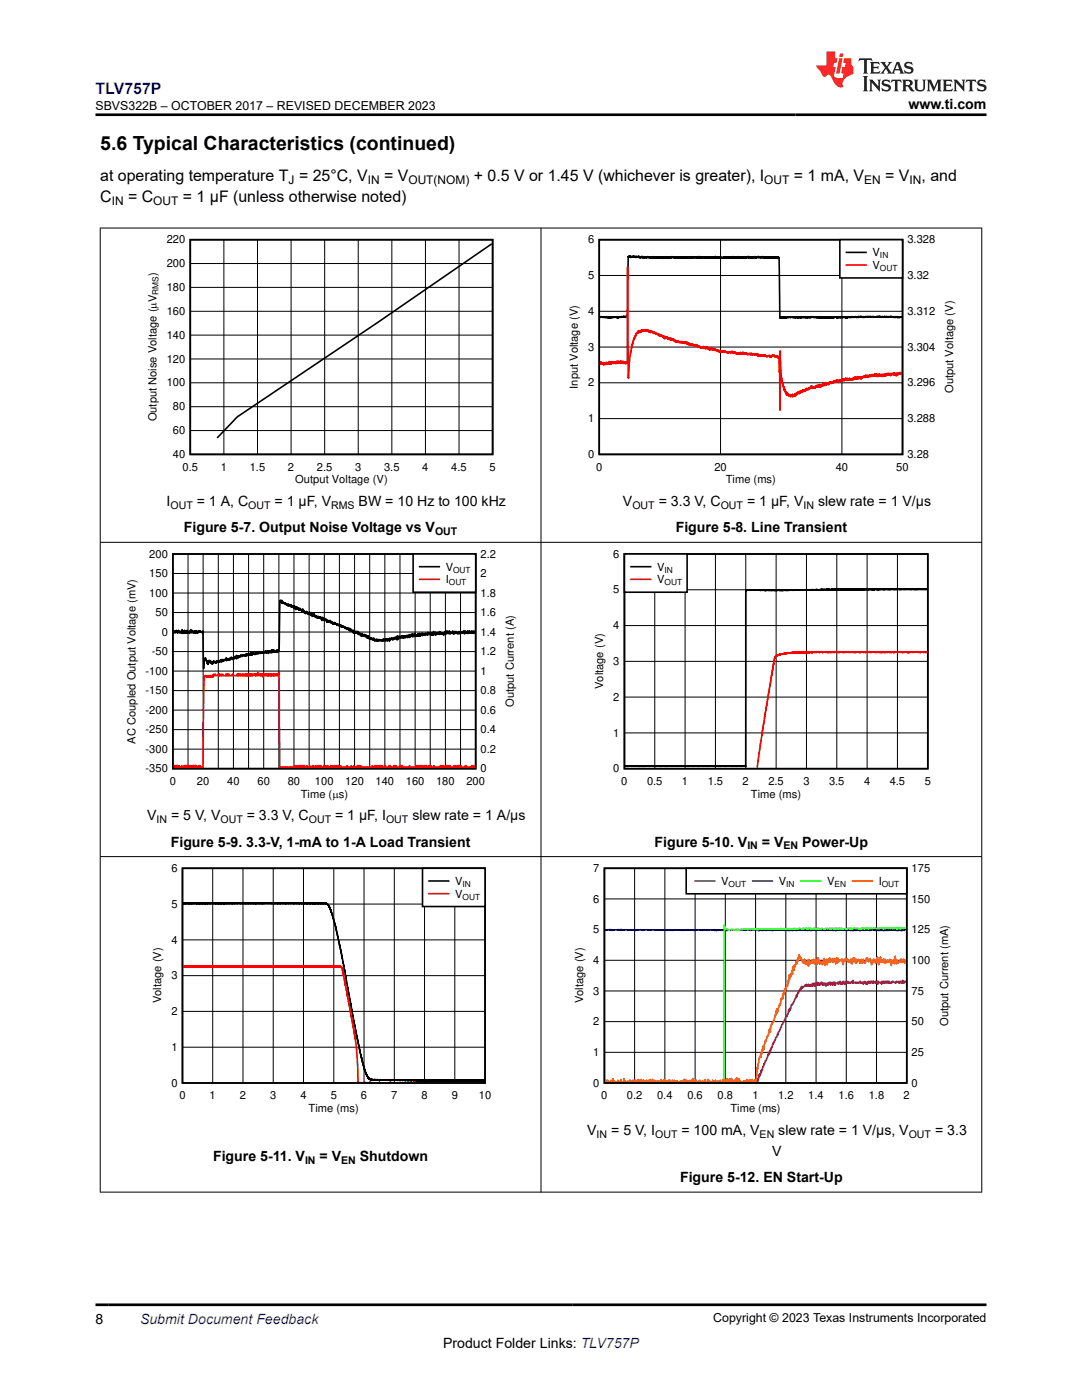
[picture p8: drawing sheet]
<svg xmlns="http://www.w3.org/2000/svg" width="216mm" height="279mm" viewBox="0 0 216 279" stroke-linecap="round" stroke-linejoin="round" font-family="sans-serif">
<defs><g id="words">
<text font-size="3.9" x="20" y="29.9">5.6 Typical Characteristics (continued)</text>
<text font-size="3.2" fill="#00f" x="19" y="18.7">TLV757P</text>
<g font-size="3.2">
<text x="20" y="40.3">C</text>
<text x="20" y="36.1">at operating temperature T = 25°C, V</text>
<text x="25.6" y="40.3">= C</text>
<text x="36.5" y="40.3">= 1 µF (unless otherwise noted)</text>
<text x="76.6" y="36.1">= V</text>
<text x="94.5" y="36.1">+ 0.5 V or 1.45 V (whichever is greater), I</text>
<text x="158.4" y="36.1">= 1 mA, V</text>
<text x="176.6" y="36.1">= V</text>
<text x="183.9" y="36.1">, and</text>
</g>
<g font-size="2.8">
<text x="181.3" y="21.8">www.ti.com</text>
<text x="33.2" y="101">I</text>
<text x="39.3" y="101">= 1 A, C</text>
<text x="54.8" y="101">= 1 µF, V</text>
<text x="71.6" y="101">BW = 10 Hz to 100 kHz</text>
<text x="124.3" y="101">V</text>
<text x="131.4" y="101">= 3.3 V, C</text>
<text x="149.1" y="101">= 1 µF, V</text>
<text x="163.2" y="101">slew rate = 1 V/µs</text>
<text x="36.7" y="106.2">Figure 5-7. Output Noise Voltage vs V</text>
<text x="134.8" y="106.2">Figure 5-8. Line Transient</text>
<text x="29.3" y="163.7">V</text>
<text x="34.1" y="163.7">= 5 V, V</text>
<text x="49.2" y="163.7">= 3.3 V, C</text>
<text x="66.9" y="163.7">= 1 µF, I</text>
<text x="82.3" y="163.7">slew rate = 1 A/µs</text>
<text x="34.1" y="169">Figure 5-9. 3.3-V, 1-mA to 1-A Load Transient</text>
<text x="130.6" y="169">Figure 5-10. V</text>
<text x="152" y="169">= V</text>
<text x="160.1" y="169">Power-Up</text>
<text x="117.2" y="226.5">V</text>
<text x="122" y="226.5">= 5 V, I</text>
<text x="136" y="226.5">= 100 mA, V</text>
<text x="155.3" y="226.5">slew rate = 1 V/µs, V</text>
<text x="186.6" y="226.5">= 3.3</text>
<text x="42.5" y="231.7">Figure 5-11. V</text>
<text x="63.8" y="231.7">= V</text>
<text x="71.8" y="231.7">Shutdown</text>
<text x="154.1" y="230.7">V</text>
<text x="135.7" y="235.9">Figure 5-12. EN Start-Up</text>
<text x="19" y="264.2">8</text>
<text x="88.4" y="269">Product Folder Links: TLV757P</text>
</g>
<text font-size="2.8" fill="#00f" x="27.9" y="264.2">Submit Document Feedback</text>
<g font-size="2.5">
<text x="19" y="21.9">SBVS322B – OCTOBER 2017 – REVISED DECEMBER 2023</text>
<text x="142.3" y="263.9">Copyright © 2023 Texas Instruments Incorporated</text>
</g>
<g font-size="2.4">
<text x="22.3" y="40.9">IN</text>
<text x="30.6" y="40.9">OUT</text>
<text x="57.6" y="36.7">J</text>
<text x="73.4" y="36.7">IN</text>
<text x="81.5" y="36.7">OUT(NOM)</text>
<text x="152.5" y="36.7">OUT</text>
<text x="172.5" y="36.7">EN</text>
<text x="181.5" y="36.7">IN</text>
</g>
<g font-size="2.2">
<text x="33.3" y="53.3">200</text>
<text x="33.3" y="48.6">220</text>
<text x="117.4" y="48.6">6</text>
<text x="174.1" y="51.2">V</text>
<text x="174.1" y="53.7">V</text>
<text x="181.1" y="48.6">3.328</text>
<text x="31.3" y="55.2" transform="rotate(-90 31.3 55.2)">)</text>
<text x="33.3" y="58.1">180</text>
<text x="117.4" y="55.7">5</text>
<text x="181.1" y="55.7">3.32</text>
<text x="33.3" y="62.8">160</text>
<text x="117.4" y="62.8">4</text>
<text x="181.1" y="62.8">3.312</text>
<text x="33.3" y="67.6">140</text>
<text x="117.4" y="70">3</text>
<text x="181.1" y="70">3.304</text>
<text x="33.3" y="77.1">100</text>
<text x="33.3" y="72.4">120</text>
<text x="115.3" y="77.6" transform="rotate(-90 115.3 77.6)">Input Voltage (V)</text>
<text x="117.4" y="77.1">2</text>
<text x="181.1" y="77.1">3.296</text>
<text x="34.5" y="81.9">80</text>
<text x="190.2" y="78.5" transform="rotate(-90 190.2 78.5)">Output Voltage (V)</text>
<text x="31.3" y="84.1" transform="rotate(-90 31.3 84.1)">Output Noise Voltage (PV</text>
<text x="34.5" y="86.7">60</text>
<text x="117.4" y="84.3">1</text>
<text x="181.1" y="84.3">3.288</text>
<text x="34.5" y="91.4">40</text>
<text x="36.4" y="93.9">0.5</text>
<text x="44.1" y="93.9">1</text>
<text x="49.8" y="93.9">1.5</text>
<text x="57.5" y="93.9">2</text>
<text x="63.2" y="93.9">2.5</text>
<text x="70.9" y="93.9">3</text>
<text x="76.6" y="93.9">3.5</text>
<text x="84.3" y="93.9">4</text>
<text x="90.1" y="93.9">4.5</text>
<text x="97.7" y="93.9">5</text>
<text x="117.4" y="91.4">0</text>
<text x="119" y="93.9">0</text>
<text x="142.5" y="93.9">20</text>
<text x="166.7" y="93.9">40</text>
<text x="178.8" y="93.9">50</text>
<text x="181.1" y="91.4">3.28</text>
<text x="58.9" y="96.5">Output Voltage (V)</text>
<text x="144.8" y="96.5">Time (ms)</text>
<text x="29.8" y="111.3">200</text>
<text x="89" y="113.9">V</text>
<text x="95.9" y="111.3">2.2</text>
<text x="122.4" y="111.3">6</text>
<text x="131.1" y="113.9">V</text>
<text x="29.8" y="119.1">100</text>
<text x="29.8" y="115.2">150</text>
<text x="89" y="116.4">I</text>
<text x="95.9" y="119.1">1.8</text>
<text x="95.9" y="115.2">2</text>
<text x="122.4" y="118.4">5</text>
<text x="131.1" y="116.4">V</text>
<text x="31" y="123">50</text>
<text x="95.9" y="123">1.6</text>
<text x="122.4" y="125.6">4</text>
<text x="30.3" y="130.8">-50</text>
<text x="32.3" y="126.9">0</text>
<text x="95.9" y="126.9">1.4</text>
<text x="95.9" y="130.8">1.2</text>
<text x="29" y="134.7">-100</text>
<text x="95.9" y="134.7">1</text>
<text x="120.3" y="137.5" transform="rotate(-90 120.3 137.5)">Voltage (V)</text>
<text x="122.4" y="132.7">3</text>
<text x="29" y="142.4">-200</text>
<text x="29" y="138.5">-150</text>
<text x="95.9" y="142.4">0.6</text>
<text x="95.9" y="138.5">0.8</text>
<text x="102.6" y="141.1" transform="rotate(-90 102.6 141.1)">Output Current (A)</text>
<text x="122.4" y="139.9">2</text>
<text x="27" y="148.4" transform="rotate(-90 27 148.4)">AC Coupled Output Voltage (mV)</text>
<text x="29" y="146.3">-250</text>
<text x="95.9" y="146.3">0.4</text>
<text x="122.4" y="147">1</text>
<text x="29" y="150.2">-300</text>
<text x="29" y="154.1">-350</text>
<text x="95.9" y="150.2">0.2</text>
<text x="95.9" y="154.1">0</text>
<text x="122.4" y="154.1">0</text>
<text x="33.9" y="156.7">0</text>
<text x="39.3" y="156.7">20</text>
<text x="45.3" y="156.7">40</text>
<text x="51.4" y="156.7">60</text>
<text x="57.4" y="156.7">80</text>
<text x="60" y="159.2">Time (Ps)</text>
<text x="62.9" y="156.7">100</text>
<text x="68.9" y="156.7">120</text>
<text x="74.9" y="156.7">140</text>
<text x="81" y="156.7">160</text>
<text x="87" y="156.7">180</text>
<text x="93.1" y="156.7">200</text>
<text x="124" y="156.7">0</text>
<text x="129.1" y="156.7">0.5</text>
<text x="136.1" y="156.7">1</text>
<text x="141.2" y="156.7">1.5</text>
<text x="148.2" y="156.7">2</text>
<text x="149.8" y="159.2">Time (ms)</text>
<text x="153.3" y="156.7">2.5</text>
<text x="160.3" y="156.7">3</text>
<text x="165.4" y="156.7">3.5</text>
<text x="172.4" y="156.7">4</text>
<text x="177.5" y="156.7">4.5</text>
<text x="184.5" y="156.7">5</text>
<text x="34.2" y="174">6</text>
<text x="90.8" y="176.6">V</text>
<text x="90.8" y="179.1">V</text>
<text x="118.4" y="174">7</text>
<text x="143.9" y="176.6">V</text>
<text x="155.4" y="176.6">V</text>
<text x="165" y="176.6">V</text>
<text x="175.3" y="176.6">I</text>
<text x="181.9" y="174">175</text>
<text x="34.2" y="181.2">5</text>
<text x="118.4" y="180.1">6</text>
<text x="181.9" y="180.1">150</text>
<text x="34.2" y="188.3">4</text>
<text x="118.4" y="186.3">5</text>
<text x="181.9" y="186.3">125</text>
<text x="34.2" y="195.4">3</text>
<text x="118.4" y="192.4">4</text>
<text x="181.9" y="192.4">100</text>
<text x="32.1" y="200.3" transform="rotate(-90 32.1 200.3)">Voltage (V)</text>
<text x="34.2" y="202.6">2</text>
<text x="116.3" y="200.3" transform="rotate(-90 116.3 200.3)">Voltage (V)</text>
<text x="118.4" y="198.5">3</text>
<text x="181.9" y="198.5">75</text>
<text x="34.2" y="209.7">1</text>
<text x="118.4" y="204.6">2</text>
<text x="181.9" y="204.6">50</text>
<text x="189.2" y="204.8" transform="rotate(-90 189.2 204.8)">Output Current (mA)</text>
<text x="118.4" y="210.7">1</text>
<text x="181.9" y="210.7">25</text>
<text x="34.2" y="216.9">0</text>
<text x="35.8" y="219.4">0</text>
<text x="41.8" y="219.4">1</text>
<text x="47.9" y="219.4">2</text>
<text x="53.9" y="219.4">3</text>
<text x="59.9" y="219.4">4</text>
<text x="61.6" y="221.9">Time (ms)</text>
<text x="66" y="219.4">5</text>
<text x="72" y="219.4">6</text>
<text x="78.1" y="219.4">7</text>
<text x="84.1" y="219.4">8</text>
<text x="90.1" y="219.4">9</text>
<text x="95.6" y="219.4">10</text>
<text x="118.4" y="216.9">0</text>
<text x="120" y="219.4">0</text>
<text x="125.1" y="219.4">0.2</text>
<text x="131.1" y="219.4">0.4</text>
<text x="137.2" y="219.4">0.6</text>
<text x="143.2" y="219.4">0.8</text>
<text x="145.7" y="221.9">Time (ms)</text>
<text x="150.1" y="219.4">1</text>
<text x="155.3" y="219.4">1.2</text>
<text x="161.3" y="219.4">1.4</text>
<text x="167.3" y="219.4">1.6</text>
<text x="173.4" y="219.4">1.8</text>
<text x="180.3" y="219.4">2</text>
<text x="181.9" y="216.9">0</text>
</g>
<g font-size="2.1">
<text x="34" y="101.6">OUT</text>
<text x="49.5" y="101.6">OUT</text>
<text x="66.1" y="101.6">RMS</text>
<text x="126.2" y="101.6">OUT</text>
<text x="143.8" y="101.6">OUT</text>
<text x="160.3" y="101.6">IN</text>
<text x="86.8" y="106.8">OUT</text>
<text x="31.2" y="164.3">IN</text>
<text x="44" y="164.3">OUT</text>
<text x="61.6" y="164.3">OUT</text>
<text x="77" y="164.3">OUT</text>
<text x="149.1" y="169.5">IN</text>
<text x="156.3" y="169.5">EN</text>
<text x="119.1" y="227">IN</text>
<text x="130.7" y="227">OUT</text>
<text x="151.6" y="227">EN</text>
<text x="181.3" y="227">OUT</text>
<text x="60.9" y="232.2">IN</text>
<text x="68.1" y="232.2">EN</text>
</g>
<g font-size="1.7">
<text x="175.6" y="51.5">IN</text>
<text x="31.6" y="58.9" transform="rotate(-90 31.6 58.9)">RMS</text>
<text x="175.6" y="54.1">OUT</text>
<text x="89.6" y="116.8">OUT</text>
<text x="90.4" y="114.3">OUT</text>
<text x="132.6" y="114.3">IN</text>
<text x="132.6" y="116.8">OUT</text>
<text x="92.3" y="177">IN</text>
<text x="92.3" y="179.5">OUT</text>
<text x="145.4" y="177">OUT</text>
<text x="156.9" y="177">IN</text>
<text x="166.5" y="177">EN</text>
<text x="176" y="177">OUT</text>
</g>
</g></defs>
<path d="M38 47.8h60.3v42.9h-60.3zM98.1 48.7l-22.6 15.6-28.1 18.9-4.1 4.2" fill="none" stroke="#000" stroke-width=".32"/>
<g fill="none" stroke="#000" stroke-width=".2">
<path d="M38 57.4h60.3M38 52.6h60.3M44.7 47.8v42.9M51.4 47.8v42.9M58.1 47.8v42.9M64.8 47.8v42.9M71.5 47.8v42.9M78.2 47.8v42.9M84.9 47.8v42.9M91.6 47.8v42.9M38 76.4h60.3M38 71.6h60.3"/>
<path d="M38 66.9h60.3M38 62.1h60.3M38 85.9h60.3M38 81.2h60.3"/>
</g>
<path d="M113.2 46.9h77.5v50.1h-77.5z" fill-rule="evenodd" fill="#fff"/>
<path d="M119.6 47.8h60.5v42.9h-60.5zM179.9 63.3h-.3v-.1l-.1 .2-.1-.2-.3 .2v-.2l-.1 .2v-.2l-.2 .1v-.1l-.1 .1-.1-.1v.2l-.2-.2v.2v-.2l-.3 .1-.2-.1-.1 .1-.1-.2v.2l-.2-.1-.1 .1v-.1l-.2 .1v-.1l-.2 .1-.1-.1v.1l-.1-.1-.2 .1-.2-.1v.1l-.3-.1-.4 .1-.2-.2-.2 .2-.2-.1v.1l-.1-.1-.1 .1-.3-.1v.1l-.2-.1-.2 .1-.1-.1v.1l-.1-.1-.1 .1-.2-.1v.1l-.2-.1-.2 .1-.1-.2-.1 .2-.1-.2-.3 .2v-.2l-.1 .2-.1-.1v.1v-.1v.1l-.2-.1v.2l-.1-.2-.1 .1-.4-.1-.1 .1-.1-.2-.1 .3-.1-.2v.1l-.1-.1v.2l-.3-.2v.2l-.1-.2-.2 .1v-.1l-.2 .2v-.2l-.1 .1h-.3v-.1l-.1 .1-.2-.1v.2l-.1-.2v.2l-.4-.1-.1 .1v-.1l-.1 .1v-.1l-.1 .1-.1-.1-.1 .1v-.2l-.2 .2-.1-.2-.1 .1v-.1l-.2 .2-.2-.2-.1 .2-.1-.2-.1 .2-.1-.2v.2l-.2-.1v-.1l-.1 .2v-.1v.1l-.1-.1v.1l-.2-.2v.2l-.2-.2-.2 .2v-.2l-.2 .2-.1-.1-.2 .1-.1-.1v.2l-.2-.2-.1 .1-.1-.1-.1 .1v-.1l-.1 .1-.2-.1-.2 .1v-.1l-.1 .1-.1-.1-.2 .1v-.2l-.1 .3v-.2l-.1 .2-.1-.2-.1 .1-.1-.2v.2v-.1l-.2 .1v-.2l-.1 .2v-.2v.2h-.2v-.1l-.1 .1-.1-.2v.2l-.1-.1-.1 .1v-.1l-.1 .1v-.2v.2l-.1-.1-.1 .1-.2-.2-.1 .2-.1-.2-.1 .2v-.2l-.2 .1-.1-.1-.2 .2v-.2l-.2 .2-.1-.2v.2l-.2-.2-.3 .2v-.2l-.1 .2v-.1l-.3 .1v-.2l-.2 .2-.1-.2v.2l-.4-.1v.1l-.1-.1-.2 .1v-.1l-.1 .1-.1-.2v.2v-.1l-.2 .1v-.2l-.1 .2v-.2l-.1 .2-.2-.2v.2l-.2-.2v.2l-.2-.1-.1 .1-.1-.1-.1 .1-.3-.1-.1 .1-.3-.2v.2l-.2-.1-.2 .1v-.2l-.1 .2v-.1l-.2 .1-.1-.1-.2 .1-.1-.1-.1 .2v-.3l-.1 .2v-.1l-.3 .2v-.2l-.1 .2-.3-12.2-.1 .1-.1-.1v.3l-.1-.3-.1 .1-.1-.1v.2v-.2v.2l-.3-.1v.1v-.2l-.2 .2v-.2l-.1 .3-.2-.3v.2l-.1-.2-.1 .2-.1-.2-.1 .3v-.3v.2v-.1l-.2 .1-.1-.2v.2l-.2-.2-.1 .2-.2-.2-.4 .1v-.1l-.1 .1v-.2l-.1 .2-.1-.1-.1 .1v-.2l-.2 .2v-.1l-.2 .1-.1-.1v.1v-.2l-.1 .2-.1-.2v.2v-.2l-.1 .2-.2-.2v.2l-.1-.2-.2 .2-.1-.2v.2l-.2-.2-.1 .2-.1-.2v.2l-.2-.1v.2v-.2l-.1 .1-.1-.1v.2l-.1-.3v.2l-.1-.2-.1 .3-.2-.2v.1v-.1l-.1 .1v-.2v.3l-.1-.2-.2 .1-.1-.1v.1l-.1-.1v.3l-.1-.3-.1 .2-.1-.2-.2 .1-.1-.1v.2l-.1-.2v.2v-.3l-.1 .3-.1-.2v.1l-.2-.1-.1 .2-.1-.2v.1v-.1l-.2 .1v-.2l-.2 .3-.1-.2-.1 .2v-.2l-.1 .2-.2-.2v.2l-.1-.2v.2l-.1-.2-.1 .2v-.3l-.1 .2-.1-.1-.1 .2v-.1l-.1 .1-.1-.2-.1 .2-.1-.2-.1 .2-.1-.2-.2 .2-.2-.2-.1 .3v-.2l-.1 .1-.1-.2v.2l-.1-.1v.1l-.2-.2v.2v-.2v.2l-.2-.1-.3 .2v-.3v.2l-.1-.1-.1 .1-.2-.2v.3l-.1-.2-.1 .1-.1-.1v.1l-.1-.2-.2 .2-.2-.3v.2v-.1l-.1 .1-.2-.1v.1l-.2-.1v.2l-.1-.2-.1 .2v-.2l-.2 .1v-.1l-.1 .2-.1-.2v.3l-.1-.3-.2 .2v-.1l-.1 .1-.1-.2-.1 .2-.1-.2-.1 .2v-.2v.2l-.4-.3-.2 .3v-.2l-.1 .2v-.2l-.2 .1-.1-.2v.2h-.2v-.1l-.1 .1-.1-.2v.2v-.1l-.1 .1-.1-.1v.1l-.1-.1-.2 .1v-.1v.2v-.2l-.2 .1v-.1l-.1 .1-.2-.1-.1 .2-.1-.2-.1 .2v-.3v.3v-.2l-.2 .2v-.2v.1l-.2-.1-.1 .2v-.2l-.2 .2-.1-.2v.2l-.2-.2-.1 .2-.1-.2-.3 .2-.2-.2-.1 .2v-.2l-.2 .2v-.2l-.1 .2v-.2l-.1 .2-.1-.2-.1 .1-.1-.1-.1 .2-.1-.2-.1 .2-.1-.2v.2v-.2v.2v-.2l-.1 .2-.1-.2v.2l-.1-.2v.2v-.3v.3l-.1-.3-.1 .2-.1-.1-.2 .1-.2-.2-.1 .2-.1-.2-.3 .3v-.2l-.1 .2-.1-.2v.2l-.1-.2v.2l-.1-.1-.1 .1-.1-.2v.1l-.1-.1-.2 .1v-.1v.1l-.1-.1-.1 .2-.1-.3-.2 .4v-.3l-.2 .2v-.3l-.1 .2-.2-.1-.1 .2-.1-.2-.1 .1v-.1l-.1 .1-.2-.1-.1 .2-.1-.2-.1 .1-.1-.1v.1l-.1-.1-.1 .1v-.1l-.1 .2-.1-.2-.1 .1v-.2l-.1 .3-.1-.2-.1 .2v-.2v.1l-.2-.1v.2v-.2l-.1 .2-.2-.2v.2l-.1-.3-.1 .2v-.2l-.2 .2v-.2l-.2 .2-.2-.2v.2l-.1-.2-.1 .3-.1-.3-.1 .3v-.2l-.1-.1-.1 .2v-.2l-.1 .2v-.2l-.2 .2-.1-.2v.2v-.2l-.1 .2-.2-.3-.2 .3-.1-.2-.1 .2v-.2l-.1 .2v-.2l-.1 .2-.1-.2-.1 .1-.1-.2-.1 .2v-.1v.1l-.1-.2-.1 .2-.2-.1v.2l-.1-.2v.2v-.2l-.1 .2v-.2l-.2 .1v-.2v.2l-.2-.1-.1 .3-.1 11.7-.3 .1v-.1v.1l-.2-.2-.1 .2-.2-.2v.2l-.1-.2v.2l-.1-.1-.1 .1-.1-.1-.2 .1-.1-.1v.1l-.1-.1-.1 .2v-.2l-.2 .2v-.1l-.1 .1-.1-.1h-.2v-.1l-.1 .1-.4-.1v.2v-.2l-.1 .2v-.2l-.2 .2-.1-.2-.1 .2-.1-.1-.1 .1-.1-.2v.2v-.1l-.1 .1-.2-.1v.2l-.1-.3-.1 .2-.2-.2v.2l-.1-.1v.1l-.3-.2v.2v-.2l-.3 .2v-.2l-.2 .1v-.1l-.1 .1h-.2" fill="none" stroke="#000" stroke-width=".32"/>
<path d="M119.6 55h60.5M143.8 47.8v42.9M168 47.8v42.9M119.6 76.4h60.5M119.6 69.3h60.5M119.6 62.1h60.5M119.6 83.5h60.5" fill="none" stroke="#000" stroke-width=".2"/>
<path d="M119.7 72.7l.2-.5 .1 .5 .1-.3 .1 .3v-.2l.1 .2 .1-.2v.3l.2-.4v.4l.1-.3 .1 .3 .1-.4 .1 .3v-.4v.4l.1-.3v.3l.1-.3v.3l.1-.3 .1 .2 .1-.4 .1 .4v-.4l.1 .4 .1-.3v.3l.1-.4 .1 .5 .1-.5v.3l.1-.3v.3l.2-.1v.2l.1-.4 .1 .3 .1-.2v.2l.1-.3 .1 .4v-.4l.1 .2v-.3l.1 .3v-.2l.1 .2 .1-.3v.4l.1-.4v.3l.1-.3v.3l.1-.2 .1 .2 .1-.3 .1 .3v-.3l.1 .3v-.3l.1 .3 .1-.3 .1 .3 .1-.3 .1 .5v-.3l.2 .2v-.3v.2l.1-.1v.3l.2-.4 .1 .3v-.3l.1 .2v-19.1l.2 22.2 .3-4.3 .8-3.7v.2l.3-.9 .1 .2v-.4v.1l.3-.5v.2l.1-.3 .1 .4 .1-.5 .1 .3 .2-.2v.3v-.5l.1 .4v-.3v.2l.3-.3v.1l.1-.2v.4v-.4l.3 .3v-.2l.1 .2 .1-.2v.1v-.1l.2 .1 .1-.1v.1v-.2l.1 .3 .1-.2v.3l.1-.3 .2 .4v-.3l.2 .4 .1-.3 .1 .2v-.2l.2 .2v-.1l.1 .2 .1-.2 .1 .4v-.3l.1 .2 .1-.2 .1 .4v-.2l.2 .1 .1-.1v.2l.1-.1 .1 .3v-.3l.2 .4 .1-.2v.3l.1-.3 .1 .3 .1-.2v.2v-.3l.2 .3v-.2v.3l.1-.2v.3l.1-.2 .1 .3 .1-.4 .1 .6v-.4l.1 .4v-.3l.2 .2v-.2l.1 .2v-.3v.3l.1-.3 .1 .4 .1-.2 .2 .4 .1-.4 .2 .4v-.2l.1 .2 .1-.3 .1 .3v-.2l.1 .2v-.1l.1 .1v-.1l.1 .2v-.2v.3l.1-.3 .2 .6 .3-.3 .1 .3 .2-.3 .1 .4 .2-.2 .2 .2 .1-.3 .2 .3v-.2l.2 .3v-.2l.1 .2v-.2l.1 .3 .1-.3v.2l.1-.2 .1 .2 .1-.2 .1 .2v-.2v.3v-.3l.1 .3 .1-.3v.3l.1-.2 .1 .4 .1-.3 .1 .4v-.2l.1 .1 .1-.2v.3l.1-.3v.3l.2-.2v.2l.1-.3v.3l.1-.1 .1 .2v-.2l.1 .2 .1-.2 .2 .2 .1-.3 .2 .5 .1-.3 .1 .4 .1-.3v.3v-.2l.2 .2 .1-.2v.3l.2-.2v.2v-.1l.2 .1v-.2l.2 .3 .1-.4 .1 .4v-.2l.1 .2 .1-.2 .1 .3 .1-.4 .1 .4 .1-.2v.2l.1-.1 .1-.2v.3l.1-.2 .1 .3v-.2v.4l.1-.4v.3l.1-.3 .1 .2v-.2l.1 .3 .1-.3 .2 .4 .1-.3 .1 .3 .2-.3 .1 .3 .1-.2 .2 .3 .1-.2 .1 .1v-.1v.3l.2-.2 .1 .3v-.2v.3l.1-.3 .1 .3v-.2l.2 .1v-.2v.3l.2-.2v.2v-.3l.2 .3v-.3l.1 .3 .1-.2 .1 .1v-.1l.1 .1v-.1l.1 .2 .2-.1 .1 .2 .1-.1 .1 .1 .1-.2v.1l.1-.1v.1v-.1l.2 .2 .1-.1v.2l.1-.4v.3l.2-.3 .1 .3v-.2l.2 .2v-.2v.3l.3-.2v.3l.2-.2v.2l.2-.2 .1 .3v-.2l.1 .1 .2-.1v.1l.1-.2v.2v-.2l.1 .2 .1-.1v-.2l.1 .3v-.2l.2 .2v-.2v.2l.1-.3v.3l.1-.3 .2 .4 .1-.3 .1 .2 .1-.1v.2v-.2l.1 .1 .1-.1 .1 .2 .1-.1v.2l.2-.3 .2 .2 .1-.2 .2 .3 .1-.3v.2l.1-.1 .1 .2 .1-.2 .1 .2v-.2h.2l.1 .3v-.2v.1l.3-.1v.2l.1-.2 .1 .3 .1-.3 .1 .3 .1-.1v.1v-.2l.2 .3 .1-.3v.3l.1-.2 .2 .2v-.2l.1 .2 .1-.3v.3l.2-.3v.3l.2-.2 .2 .3 .2-.2v.2l.1-.2v.2l.1-.2 .1 .1v-.1l.1 .2 .1-.3 .1 .4 .2-.2v.2v-.3l.1 .1 .1-.1v.1l.1-.2 .2 .1v-.2l.2 .4v-.2l.1 .2v-.2l.1 .2 .2-.2 .1 .4 .1-.3 .1 .4v-.4l.1 .3 .2 3.3v7.2l.1-11.9 .1 4.2 .3 2.4 .1-.1 .3 1.5v-.4l.4 1v-.3v.5l.1-.3 .1 .3v-.3l.1 .4v-.4l.1 .4 .1-.2v.3v-.2l.2 .2v-.2v.2v-.2l.1 .2v-.3l.1 .5v-.5l.1 .4v-.3l.2 .4 .1-.5v.4l.2-.3v.2l.1-.3v.3l.1-.3 .1 .3v-.5l.1 .5 .1-.5 .1 .3 .1-.5v.3l.1-.2 .1 .1v-.3v.3l.1-.4 .1 .5 .2-.6v.3l.1-.3 .1 .2 .1-.2 .1 .3 .1-.5 .1 .4v-.4l.1 .3 .1-.3v.3l.1-.3 .1 .3 .1-.5v.4l.1-.5 .1 .3 .1-.2 .1 .2 .1-.3 .1 .1 .1-.2v.2l.2-.3v.2v-.3l.1 .3v-.4l.1 .4 .1-.4v.4l.1-.4v.4v-.4l.1 .3v-.1v.2l.2-.2 .1 .2v-.3l.1 .3 .2-.4v.2l.1-.3v.3v-.4l.1 .3 .1-.3 .1 .3v-.3l.1 .3 .1-.4 .2 .4 .1-.3v.4v-.4l.1 .3v-.3l.1 .2v-.3l.1 .2 .1-.2 .1 .2v-.4l.2 .3v-.4v.5l.1-.6 .1 .5 .1-.5v.5l.1-.5 .1 .4v-.4l.1 .2 .2-.2 .2 .3v-.4l.1 .3 .2-.4v.3l.1-.3 .1 .4 .1-.4 .2 .2 .1-.3 .1 .4v-.5l.1 .3 .1-.3 .1 .3 .2-.4 .2 .3 .1-.3v.4l.1-.4 .1 .4v-.4l.1 .3 .1-.4 .1 .2 .1-.2v.3l.1-.3v.4l.1-.4 .1 .2v-.3l.1 .4v-.5l.1 .2 .1-.1 .1 .3v-.4l.1 .2v-.2v.2l.2-.3v.3l.1-.3 .1 .3 .1-.3 .1 .3v-.2l.1 .2 .1-.3v.3l.1-.4 .2 .4v-.2l.1 .2 .2-.2v.2v-.3l.2 .3 .1-.4v.4l.1-.4 .1 .2 .1-.4v.5l.1-.4v.3l.2-.3 .1 .3v-.3l.2 .3 .1-.4 .1 .2 .1-.2v.3l.2-.3 .1 .5 .1-.5 .1 .2v-.2l.1 .2 .1-.3 .3 .2 .1-.2v.2v-.2l.1 .2v-.5l.1 .4 .1-.3 .1 .3 .1-.3v.4l.3-.4v.2l.1-.2 .1 .2 .2-.2v.2l.1-.3v.3l.1-.4 .1 .4 .1-.3v.3l.2-.4 .1 .3v-.3v.3l.2-.4v.4l.1-.4v.4l.1-.4 .1 .5 .1-.3v.4l.1-.6 .1 .5 .1-.3v.2l.1-.3v.3v-.3l.1 .4 .2-.4v.4l.1-.4 .1 .4v-.4l.2 .4v-.4l.1 .4 .1-.2v.2l.1-.4v.3v-.3l.1 .4 .1-.5v.3l.2-.3v.4l.1-.5v.3l.2-.2v.3l.1-.4 .2 .4 .1-.4 .1 .5 .1-.5 .1 .3 .2-.3v.3l.2-.3v.3v-.3l.1 .3v-.4l.1 .5 .1-.4 .1 .4 .1-.4 .1 .5v-.5v.4l.3-.5v.4v-.2v.1l.1-.2v.2l.2-.3v.2v-.2l.1 .2 .1-.3v.3l.2-.2v.2v-.2" fill="none" stroke="#f00" stroke-width=".32"/>
<path d="M167.6 47.8h12.5v7.7h-12.5z" fill-rule="evenodd" fill="#fff"/>
<path d="M167.6 47.8h12.5v7.7h-12.5zM168.9 50.4h3.9" fill="none" stroke="#000" stroke-width=".32"/>
<path d="M168.9 52.9h3.9" fill="none" stroke="#f00" stroke-width=".32"/>
<path d="M24.9 109.7h78.2v50h-78.2z" fill-rule="evenodd" fill="#fff"/>
<path d="M34.5 110.6h60.4v42.8h-60.4zM34.6 125.9l.1 .4 .1-.4v.4l.1-.3h.1v.3l.2-.5v.3l.2-.1v.4l.2-.6v.3l.1-.1 .1 .3v-.3l.1 .3v-.3l.1 .1v-.1l.1 .3 .1-.3v.4l.1-.7 .1 .7 .1-.5 .1 .5 .1-.4 .1 .3v-.5l.1 .5v-.4l.2 .5 .1-.4v.4l.1-.6 .1 .5 .1-.3v.3l.1-.3v.1l.1-.1 .1 .4 .3-.7v.6l.2-.5v.5l.1-.4 .1 .4v-.2l.2 .2v-.3l.1 .3v-.4l.1 .4v-.3l.1 .3 .1-.3v.3v-.4l.1 .4v-.4l.1 .5v-.4l.1 .4 .2-.5 .1 .2 .2-.2v.2l.3-.1 .1 .3 .2-.4 .1 7.6 .2-1.7v.1l.2-.6 .2 .7 .1-.1 .2 .7 .1-.5v.3l.1-.3v.1v-.4l.2 .3 .1-.2v.2l.1-.1v.4l.1-.3v.4l.2-.3 .1 .3 .2-.6v.2l.2 .1v-.2l.2 .4 .2-.5v.2l.1-.1 .1 .1 .1-.2 .1 .3 .2-.4 .1 .3 .2-.5v.5l.2-.5 .1 .4 .1-.4 .1 .3 .1-.3v.2l.2-.2 .1 .2 .1-.5v.6v-.4l.1 .1 .1-.1 .1 .3v-.2l.1 .2 .2-.4 .1 .4v-.4v.1l.2-.2v.1l.1-.3 .2 .5v-.3l.1 .2v-.2v.2l.1-.2 .1 .1 .1-.1v.2v-.5v.3l.2-.3 .1 .3v-.3l.1 .5v-.7l.1 .6 .1-.4 .1 .3 .1-.4v.4v-.4l.1 .2v-.2l.2 .2 .1-.3v.1l.2-.1 .1 .2 .1-.3 .1 .1v-.1l.1 .2 .1-.1 .1 .1 .1-.2 .1 .2v-.4l.1 .4 .1-.4 .1 .4v-.4l.1 .3v-.3l.2 .2 .1-.3 .1 .3 .1-.3 .1 .4v-.4l.1 .4 .2-.6v.6l.1-.5v.1l.1-.2 .1 .3 .1-.2 .2 .4 .1-.5v.1l.1-.1 .1 .3v-.2l.1 .1 .1-.1 .1 .2v-.5l.1 .4 .2-.4v.4v-.2l.2 .2v-.2l.1 .2 .1-.4v.3l.1-.1v.1l.1-.3v.3l.1-.3 .1 .3 .1-.1 .1 .1 .1-.4 .1 .4 .1-.3 .1 .3 .1-.4 .1 .4 .1-.4 .1 .5v-.5l.1 .3 .1-.3 .1 .3 .1-.3v.4l.1-.5 .1 .4v-.4v.5l.1-.6 .1 .3 .1-.3v.5l.1-.5v.5v-.4v.2l.2-.2 .1 .4v-.3l.1 .1 .1-.1 .1 .3v-.5l.1 .5 .1-.4 .2 .2 .1-.7 .2-9.5 .1 .3v-.3l.1 .3 .1-.3 .1 .6v-.3l.1 .2v-.2l.2 .3 .2-.1v.3l.1-.3 .3 .5 .2-.2 .1 .3 .1-.3 .2 .3v-.1l.2 .1v-.2l.1 .5v-.4v.2l.1-.1v.1l.3-.1v.4v-.4l.2 .5 .1-.5 .2 .7v-.3l.1 .3v-.4l.2 .3v-.3l.1 .3v-.2l.3 .5v-.4l.1 .4 .1-.4v.4l.2-.2 .1 .5 .2-.6 .3 .8v-.4l.1 .5 .1-.3 .1 .4 .2-.5v.4l.2-.3 .1 .5 .1-.2v.2l.1-.2v.2l.1-.5 .2 .6v-.4l.1 .6 .1-.5 .2 .6 .2-.4 .1 .3v-.4l.2 .7v-.3l.2 .3 .1-.2 .1 .4v-.3l.2 .3v-.4l.1 .4v-.3l.1 .3 .2-.3 .2 .5 .1-.4v.6l.1-.6 .1 .4 .1-.1v.2v-.3l.2 .4v-.3l.1 .2 .1-.2v.3v-.1l.2 .1 .1-.2v.6l.2-.4 .1 .3v-.1l.2 .1v-.3l.1 .4 .1-.4 .1 .5 .1-.2 .1 .2v-.2l.2 .5 .1-.3 .2 .3v-.4l.1 .4 .1-.3v.3l.2-.1v.2l.1-.1 .1 .2v-.2v.1l.2-.1 .2 .3v-.3l.1 .3 .2-.2 .1 .5v-.3v.1l.2-.1v.3v-.3l.1 .3 .1-.3 .3 .5 .2-.2 .1 .3 .3-.2 .1 .4 .1-.3v.4l.1-.4 .1 .5v-.5l.1 .5 .1-.4 .2 .5 .1-.2 .1 .2v-.1v.4l.1-.5 .2 .6v-.5l.2 .5 .1-.4v.3l.1-.3v.3l.1-.3v.4l.1-.4v.4l.1-.4 .1 .6 .1-.5 .1 .5 .2-.2v.4l.1-.3 .1 .5 .2-.6 .1 .5v-.1l.3 .1v-.3v.4v-.4l.1 .4v-.2l.1 .2 .1-.2v.3l.1-.3 .1 .4v-.3l.1 .5 .1-.4v.4l.1-.5 .1 .6 .1-.1 .1 .1 .1-.3 .1 .4v-.2l.1 .1 .1-.1 .2 .3v-.3l.2 .3v-.3l.1 .5v-.2l.2 .2 .1-.3 .1 .3v-.3v.3l.1-.3v.3l.1-.2v.2v-.3l.1 .3v-.2l.2 .2v-.3v.3l.1-.2v.2l.6-.2v.3l.1-.4 .1 .3 .1-.4 .1 .4 .1-.3v.3l.1-.3 .1 .3v-.4v.2l.1-.2 .2 .4v-.4v.4l.1-.4 .1 .2v-.2v.2l.1-.2 .1 .5v-.6l.1 .3 .2-.3 .1 .2 .1-.2 .2 .3v-.3l.1 .2v-.2v.2l.1-.2 .1 .2 .2-.5 .1 .4v-.3l.1 .3 .1-.3v.5l.1-.8 .1 .7 .1-.6v.5l.1-.5 .2 .4 .2-.4v.2l.1-.2 .1 .2v-.3l.1 .3 .1-.3 .1 .5v-.5l.1 .5 .1-.5v.2l.1-.1v.1l.1-.2 .1 .3 .1-.3 .1 .2v-.3l.1 .4 .1-.3v.1l.1-.1 .1 .2 .1-.5v.6l.2-.6 .1 .4 .2-.5 .1 .5 .1-.5v.6v-.5v.3l.1-.3 .2 .4v-.6l.1 .6 .1-.4 .1 .3v-.1l.3 .1v-.3v.3l.1-.4v.5l.1-.5 .2 .4v-.5l.1 .6 .1-.4 .1 .2 .1-.4 .1 .5 .1-.5v.4v-.4l.2 .4 .1-.4 .1 .4 .1-.3 .1 .1v-.2v.2l.1-.2v.2v-.2l.1 .2 .2-.2v.2v-.2v.4l.1-.7v.4l.2-.2 .1 .3 .1-.2v.2l.1-.2 .1 .2 .1-.2v.4l.1-.5 .1 .5 .1-.7 .1 .7 .1-.8v.6v-.3l.1 .3 .2-.2v.2v-.5l.1 .7v-.4l.3 .1 .2-.4v.4v-.2v.1l.2-.1 .1 .3v-.6v.5l.1-.2 .1 .2v-.2l.1 .2v-.2l.1 .2v-.2v.2l.1-.2v.2l.2-.2v.5l.1-.5 .1 .3v-.5l.2 .4 .1-.6 .1 .6 .2-.6v.5l.1-.3v.2l.1-.2 .1 .4v-.6l.2 .5v-.4v.3v-.2l.1 .4v-.2l.2 .1 .1-.3 .1 .3v-.5l.1 .6 .1-.4 .2 .4v-.5l.1 .4v-.4l.1 .4 .1-.4 .1 .4v-.3l.2 .4 .1-.4 .1 .4 .1-.5v.4l.1-.3v.3l.1-.3v.4l.2-.4 .1 .3 .1-.3 .1 .3v-.4l.2 .4v-.5l.2 .6 .1-.6 .1 .4 .1-.3v.4l.1-.4v.3l.2-.3v.4l.1-.5v.5l.2-.4v.4v-.3l.1 .2v-.4v.4l.1-.3 .2 .4 .2-.5v.4l.1-.3 .1 .4 .2-.5v.4v-.2l.1 .2v-.3l.1 .2" fill="none" stroke="#000" stroke-width=".32"/>
<g fill="none" stroke="#000" stroke-width=".2">
<path d="M34.5 118.4h60.4M34.5 114.5h60.4M37.5 110.6v42.8M40.5 110.6v42.8M43.6 110.6v42.8M46.6 110.6v42.8M49.6 110.6v42.8M52.6 110.6v42.8M55.6 110.6v42.8M58.7 110.6v42.8M61.7 110.6v42.8M64.7 110.6v42.8"/>
<path d="M67.7 110.6v42.8M70.8 110.6v42.8M73.8 110.6v42.8M76.8 110.6v42.8M79.8 110.6v42.8M82.8 110.6v42.8M85.8 110.6v42.8M88.9 110.6v42.8M91.9 110.6v42.8M34.5 137.8h60.4M34.5 133.9h60.4M34.5 130h60.4"/>
<path d="M34.5 126.1h60.4M34.5 122.2h60.4M34.5 149.5h60.4M34.5 145.6h60.4M34.5 141.7h60.4"/>
</g>
<g fill="none" stroke="#f00" stroke-width=".32">
<path d="M34.6 153.1h.2v-.3l.1 .3v-.3l.1 .4v-.4l.1 .3 .1-.3v.3l.1-.3v.3l.1-.3v.3v-.3l.1 .3v-.3l.1 .3 .1-.3 .1 .3h.4v-.3l.1 .3h.4l.1-.3 .1 .4M36.9 153.2v-.4l.1 .3v-.3l.1 .3v-.3l.1 .3v-.3v.3h.2v-.3l.1 .3v-.3l.1 .4 .2-.4v.3h.1v-.3l.1 .3 .1-.3v.3v-.3v.3h.3l.1-.3v.3v-.3l.1 .3v-.3l.1 .3v-.3l.1 .3h.1v-.3v.3l.1-.3v.3v-.3l.1 .3v-.3l.1 .3v-.3l.1 .3h.4v-.3l.2 .4v-.4v.3h.3v.1M40.3 153.2v-.1l.1 .1M40.4 153.2l.3-15.3 .1-3.1h.4v.3l.1-.3v.3v-.3h.2v.3l.1-.3h.1v.3l.1-.3h.2v.3v-.3h.2v.3l.1-.3 .1 .3 .1-.3v.3l.1-.6v.3h.3v-.3l.1 .3h.5v-.3l.1 .3v-.3l.1 .3 .1-.3v.3v-.3l.1 .3h.2l.1-.3v.3h.2l.1-.3v.3h.5l.1-.3v.3h.1v-.3l.1 .3h.1v-.3l.1 .3v-.3l.1 .3 .1-.3v.3h.7v-.3v.3l.1-.3 .1 .3h.7v-.3v.3l.1-.3 .1 .3v-.3v.3l.1-.3v.3l.1-.3 .1 .3 .1-.3 .1 .3 .1-.3v.3h.3v-.3v.3l.1-.3 .1 .3h.1l.1-.3v.3h.1v-.3l.1 .3 .1-.3v.3l.1-.3v.3l.1-.3v.3l.1-.3v.3l.1-.3 .1 .3v-.3l.1 .3 .1-.3v.3l.1-.3 .1 .3v-.3v.3l.1-.3v.3l.1-.3v.3h.2v-.3v.3l.2-.3h.2l.1 .3 .1-.3 .1 .3v-.3l.1 .3v-.3h.1l.1 .3v-.3v.3v-.6l.2 .6v-.3h.2l.1 .3v-.3l.1 .3v-.3v.3l.1-.3v.3l.2-.3v.3l.1-.3 .1 .6 .1-.6v.3h.1l.1-.3v.3l.1-.3 .1 .3 .1-.3 .1 .3 .1-.3v.3l.1-.3v.3v-.3l.1 .3v-.3v.3l.1-.3v.3v-.3l.1 .3h.1v-.3l.1 .3v-.3v.3l.1-.3v.3l.1-.3 .1 .3v-.3v.3h.2v-.3l.1 .3 .1-.3v.3v-.3l.1 .3v-.3l.1 .3v-.3l.2 .3 .1-.3v.3l.1-.3 .1 .3v-.3l.1 .3 .2-.6 .2 19M55.8 153.2v-.1l.1 .1M55.9 153.2v-.1l.1 .1M56 153.2v-.1v.1M56.2 153.2v-.1v.1M56.3 153.2v-.1v.1M56.4 153.2v-.1l.1 .1M56.5 153.2v-.1l.1 .1 .1-.1v.1M56.8 153.2v-.1v.1"/>
<path d="M56.9 153.2v-.1l.1 .1M57.1 153.2v-.1v.1M57.1 153.2v-.1l.2 .1M57.3 153.2v-.1h.5v.1M57.8 153.2v-.1v.1M57.9 153.2v-.1l.1 .1M58 153.2v-.1l.2 .1M58.2 153.2v-.1v.1M58.3 153.2v-.1h.2v.1M58.5 153.2v-.1l.1 .1M58.6 153.2v-.1l.1 .1M58.8 153.2v-.4l.1 .3h.3v-.3v.3h.3l.1-.3v.3h.1l.1-.3v.3v-.3l.1 .3h.2v-.3v.3h.3v-.3l.1 .3v-.3v.3l.1-.3v.3h.1v-.3l.1 .4"/>
<path d="M60.9 153.2v-.1l.1 .1M61.1 153.2l.1-.4 .1 .4M61.3 153.2l.1-.1v.1v-.1h.3l.1-.3v.3h.5l.1-.3v.4M62.5 153.2l.1-.4v.3h.4v-.3l.1 .3h.3l.1-.3v.3v-.3l.2 .4M63.7 153.2l.1-.4 .1 .3h.1v-.3v.3h.6v-.3v.3l.1-.3v.3h.3v-.3v.4M65.1 153.2v-.1h.3v-.3v.3h.2l.1 .1M65.7 153.2v-.1h.2l.1-.3v.3l.1-.3v.3h.3v-.3l.1 .4M66.5 153.2l.2-.4 .2 .4M66.9 153.2l.1-.4v.3l.1-.3 .1 .3h.2v-.3l.1 .3v-.3l.1 .3v-.3v.3h.3v.1M67.9 153.2l.1-.4v.3h.7v.1M68.7 153.2v-.1l.2 .1M68.9 153.2v-.1h.3l.1-.3v.4"/>
<path d="M69.4 153.2v-.1l.1 .1M69.5 153.2v-.1l.1 .1 .1-.1h.4v-.3v.3h.5v-.3l.1 .4M70.7 153.2l.1-.1v.1M70.9 153.2v-.1h.4v-.3l.1 .3h.2v-.3v.3l.1-.3v.3v-.3l.1 .3h.2v-.3l.2 .4M72.2 153.2v-.1h.4v.1M72.6 153.2v-.1v.1M72.7 153.2v-.1v.1M72.8 153.2v-.1l.1 .1M72.9 153.2l.1-.1v.1M73.1 153.2v-.1v.1M73.2 153.2v-.1h.5v.1v-.1h.3v.1M74.1 153.2l.2-.4v.3h.4l.1-.3 .1 .4"/>
<path d="M74.9 153.2v-.4l.1 .3v-.3l.1 .3h.2v-.3v.3h.3v-.3l.1 .3v-.3v.3l.1-.3 .1 .3 .1-.3 .1 .3h.1v-.3l.1 .3h.5v-.3l.1 .3v-.3v.4M77 153.2v-.1h.2v.1M77.2 153.2v-.1h.2v.1M77.5 153.2v-.1l.1 .1M77.6 153.2v-.4l.1 .3h.1v-.3l.1 .3v-.3v.3h.3v.1l.2-.1v.1M78.5 153.2v-.1v.1M78.5 153.2l.1-.4v.3l.1-.3v.4M78.8 153.2l.1-.4 .1 .3v-.3l.1 .3h.4v.1M79.6 153.1v.1zM79.7 153.2v-.1h.2v-.3v.3l.1-.3v.3l.1-.3 .1 .3 .1-.3v.4M80.4 153.2v-.1v.1M80.4 153.2v-.1l.2 .1"/>
<path d="M80.6 153.2l.1-.1v.1M80.7 153.2l.1-.1v.1l.1-.1h.2v.1v-.1h.3v.1M81.4 153.2v-.1h.3v-.3l.1 .4M81.8 153.2v-.1h.2v.1M82.1 153.2v-.1l.1 .1M82.3 153.2v-.1l.1 .1M82.4 153.2v-.1l.1 .1M82.5 153.2v-.1h.2v.1M82.8 153.2v-.1h.2v-.3v.3h.2v-.3v.3l.1-.3 .1 .3 .1-.3v.3h.3v-.3l.1 .3v-.3l.1 .3 .1-.3 .1 .3v-.3l.1 .3h.1v.1M84.5 153.2v-.1v.1M84.5 153.2l.1-.4v.3h.2l.1-.3v.3v-.3l.1 .3 .1-.3v.3h.4v-.3l.1 .3h.2v-.3v.3h.1l.1-.3v.3h.2v.1l.3-.1v.1M86.5 153.2l.1-.4v.4"/>
<path d="M86.7 153.2v-.1l.1 .1M86.8 153.2l.1-.1v.1M86.9 153.2v-.1l.1 .1M87 153.2v-.1h.2l.1 .1M87.4 153.2v-.1h.1l.1 .1M87.6 153.2v-.1v.1M87.7 153.2l.2-.4v.3l.1-.3 .1 .4M88.1 153.2l.2-.4 .1 .4v-.4l.1 .4M88.5 153.2v-.1h.3l.1-.3v.3l.1-.3 .1 .3 .1-.3 .1 .4M89.3 153.2l.1-.4 .1 .3h.2v.1l.1-.4v.4M89.9 153.2v-.1v.1M89.9 153.2v-.1h.3v.1"/>
<path d="M90.2 153.2v-.1v.1M90.3 153.2v-.1h.2l.1 .1M90.6 153.2v-.4l.2 .4M90.8 153.2l.2-.4v.3h.3l.1-.3v.4l.2-.4v.3l.1-.3v.3l.1-.3v.3l.1-.3v.3v-.3l.1 .3h.8l.1-.3v.3l.1-.3 .1 .4M93.1 153.2v-.1l.1 .1M93.3 153.2v-.1h.4v.1M93.8 153.2v-.1h.3v-.3l.2 .4M94.3 153.2v-.4l.1 .3h.2v.1M94.8 153l-.1-.2-.1 .4"/>
</g>
<path d="M82.4 110.6h12.5v7.6h-12.5z" fill-rule="evenodd" fill="#fff"/>
<path d="M82.4 110.6h12.5v7.6h-12.5zM83.7 113.1h3.9" fill="none" stroke="#000" stroke-width=".32"/>
<path d="M83.7 115.6h3.9" fill="none" stroke="#f00" stroke-width=".32"/>
<path d="M118.2 109.7h67.5v50h-67.5z" fill-rule="evenodd" fill="#fff"/>
<path d="M124.6 110.6h60.5v42.8h-60.5zM185 117.5h-1.6l-.1 .1v-.1l-.2 .1v-.1l-.1 .1-.3-.1-.1 .1-.1-.1-.3 .1v-.1l-.4 .1-.3-.1-.3 .1v-.1v.1l-.6-.1-.2 .1v-.1h-.6v.2l-.1-.2-.2 .1v-.1v.1l-.5-.1v.1l-.1-.1v.1h-.4l-.1-.1-.1 .1-.5-.1v.1h-.3v-.1l-.5 .1v-.1l-.4 .2-.4-.2-.8 .1v-.1l-.3 .2v-.2v.2v-.2l-.2 .1-.1-.1-.4 .2-.2-.1v.1l-.2-.1h-.3v-.1l-.5 .2-.6-.2-.5 .2-.1-.1-.4 .1-.1-.1v.1v-.2l-.4 .2-.1-.1-.6 .1v-.2v.2l-.2-.1-.1 .1-.1-.1-.3 .1-.2-.1v.1v-.2l-.1 .2-.3-.1-.3 .1-.3-.1v.1l-.2-.1-.1 .1-.1-.1v.1h-.7l-.1-.1-.1 .1-.1-.2v.2h-.2v-.1l-.1 .1-.6-.1v.1l-.3-.1-.4 .1h-.3l-.1-.1-.4 .2v-.2l-1.3 .2-.7-.1-.2 .1-.5-.1-.5 .1-.7-.1-.6 .1-.6-.1-.1 .1-.1-.1-.7 .1v-.1l-.6 .1-.4-.1-.1 .1-1.1-.1-.2 .2-.1-.2-.4 .2v-.2l-.1 .1-.6-.1-.1 .2-.2-.2-.1 .1v-.1l-.1 .1-.3-.1-.4 .2-.1-.2-.3 .1-.8-.1v.2l-1.3-.2-1.8 .1-.1-.1-.1 .1-.4-.1-.1 .2-.1-.2v35.3l-1.6-.2-.2 .2v-.2h-.9v.2l-1-.2-.1 .1-.9-.1-.4 .2-.5-.2-.7 .2-.6-.2-.5 .2-.6-.2-.6 .2-.3-.2-.6 .2-1.5-.2-.2 .2-.6-.2-.1 .2-.3-.2-2.4 .2-1.1-.2v.2l-.6-.2-.6 .2-.3-.2-.8 .2-.2-.2-5.8 .1" fill="none" stroke="#000" stroke-width=".32"/>
<g fill="none" stroke="#000" stroke-width=".2">
<path d="M124.6 117.7h60.5M130.7 110.6v42.8M136.7 110.6v42.8M142.8 110.6v42.8M148.8 110.6v42.8M154.9 110.6v42.8M160.9 110.6v42.8M167 110.6v42.8M173 110.6v42.8M179.1 110.6v42.8M124.6 139.1h60.5M124.6 132h60.5"/>
<path d="M124.6 124.8h60.5M124.6 146.3h60.5"/>
</g>
<path d="M185 130.1h-.6l-.1 .1-.3-.1-.2 .1-.1-.1-.1 .1v-.1l-.1 .1-.8-.1-.8 .1-.2-.1-.5 .1-.9-.1-.5 .1-1.1-.1-.4 .1-.4-.1v.1l-.6-.1-.7 .1-.1-.1-.2 .1-.1-.1-.2 .1-.8-.1-.6 .1-.5-.1-.5 .1-.2-.1-.7 .1-1.1-.1v.1l-.3-.1-.6 .1-.2-.1v.1l-.9-.1-.2 .1-.7-.1-.1 .1-.1-.1-.1 .1-.3-.1-.7 .1-1.4-.1-.1 .1-.2-.1-.6 .1-.5-.1-.4 .1-.6-.1v.1l-.1-.1-1.2 .1v-.1l-.2 .1-.8-.1v.1l-.8-.1-.1 .1-.1-.1-.4 .2-.3-.1-.1 .1v-.1l-.1 .1-1.1-.1v.1l-.1-.1-.1 .1-.2-.1-.5 .2h-.8l-1.7 .5-.3 .4-.2 .6-3.3 21.3" fill="none" stroke="#f00" stroke-width=".32"/>
<path d="M124.6 110.6h12.5v7.6h-12.5z" fill-rule="evenodd" fill="#fff"/>
<path d="M124.6 110.6h12.5v7.6h-12.5zM125.9 113.1h3.9" fill="none" stroke="#000" stroke-width=".32"/>
<path d="M125.9 115.6h3.9" fill="none" stroke="#f00" stroke-width=".32"/>
<path d="M30 172.4h68v50h-68z" fill-rule="evenodd" fill="#fff"/>
<path d="M36.4 173.3h60.4v42.8h-60.4zM36.6 180.2l.1 .1 .2-.1 .1 .1 .1-.1 .1 .1 .4-.1 .3 .1 .2-.1v.1l.2-.1v.1l.1-.1 .4 .1 .3-.1 .1 .1 .4-.1 .1 .1v-.1l.2 .1 .2-.1 .1 .1v-.1l.2 .1 .3-.1 .3 .1 .1-.1 .3 .1 .2-.1 .2 .1 .1-.1 .1 .1 .9-.1 .1 .1v-.1v.1l.2-.1 .1 .1 .2-.1v.2l.3-.2 .9 .1 .1-.1 .1 .1 .3-.1 .5 .1v-.1l.6 .1 .3-.1 .1 .1 .1-.1 .5 .1v-.1l.1 .1 .3-.1 .1 .1v-.1l.2 .1 .3-.1 .1 .1 .2-.2v.2l.2-.1 .1 .1h.2v-.1l.1 .1 .1-.1 .3 .1v-.1l.1 .1v-.1h.8v.1l.1-.1v.1l.3-.1 .1 .1v-.1v.1l.3-.1 .4 .1 .2-.1v.1l.1-.1 .2 .1 .2-.1 .1 .1v-.1l.2 .1 .4-.1 .5 .1v-.1l.1 .1v-.1l.5 .1 .3-.1 .2 .1h.5v-.1l.3 .1 .1-.1 .1 .1 .1-.1v.1l.3-.1 .4 .1 .1-.1 .1 .1 .1-.1 .3 .1v-.1l.4 .1 .1-.1 .5 .1 .2-.1 .4 .1 .2-.1 .2 .1 .3-.1 .1 .1v-.1l.2 .1 .2-.1 .2 .1 .4-.1 .1 .1v-.1l.3 .1 .1-.1 .8 .1v-.1v.2l.3-.2 .3 .1 .3-.1 .3 .1 .1-.1 .3 .1 .1-.1 .1 .1 .2-.1 .2 .1 .3-.1 .3 .1 .1-.1 .5 .2v-.1l.7 1.2 1.1 3.4 1.2 5.6 3.7 19.6 .8 3.4 .9 1.7 .6 .3h1.7l.5 .1 .3-.1v.1l.6-.1 .3 .1 .4-.1 .4 .1v-.1l.3 .1v-.1l.1 .1 1.6-.1 .4 .1 1-.1v.1l.9-.1 .4 .2 .9-.2 1.1 .2 .1-.1 .4 .1 .5-.1 .2 .1v-.1l.9 .1v-.1l.7 .1 .3-.1 .1 .1 .5-.1 .7 .1 .3-.1 .7 .1 .3-.1 .9 .1 .2-.1 .2 .1 .8-.1 .8 .1 .3-.2 .4 .2 .1-.1 .2 .1 1.9-.1" fill="none" stroke="#000" stroke-width=".32"/>
<g fill="none" stroke="#000" stroke-width=".2">
<path d="M42.4 173.3v42.8M48.5 173.3v42.8M54.5 173.3v42.8M60.6 173.3v42.8M66.6 173.3v42.8M72.6 173.3v42.8M78.7 173.3v42.8M84.7 173.3v42.8M90.8 173.3v42.8M36.4 194.7h60.4M36.4 187.6h60.4M36.4 180.4h60.4"/>
<path d="M36.4 209h60.4M36.4 201.8h60.4"/>
</g>
<path d="M36.6 192.9l5.3-.1v.1l.1-.1 .2 .1 .3-.1 .4 .1 .2-.1 .1 .1 .5-.1 1.2 .1 .4-.1 .1 .1v-.1h.3v.1l.2-.1 .9 .1 .3-.1 .1 .1 .3-.1 2.4 .1 .2-.1 .3 .1 .1-.1 .5 .1 .2-.1 .1 .1 .6-.1 .2 .1v-.1l1 .1 .5-.1 .1 .1 .3-.1 .2 .1 .1-.1h.8v.1l.1-.1 .3 .1 .8-.1 .6 .1 .1-.1 1.6 .1 .7-.1v.1h.4l.6-.1 .9 .1 .4-.1 .6 .1 1.1-.1 .1 .1 .1-.1 1 .1 .5-.1 1.5 .1 .4-.1 .2 .1 .4-.1v.1l.6 .1 .4 1.2 2.4 13.1 .3 3.3 .3 5.4M71.5 216h.1M72.7 216h.1M73.8 216h.1M75.7 216h.1M77.9 216h.1M82.7 216h.1" fill="none" stroke="#f00" stroke-width=".32"/>
<path d="M84.3 173.3h12.5v7.6h-12.5z" fill-rule="evenodd" fill="#fff"/>
<path d="M84.3 173.3h12.5v7.6h-12.5zM85.6 175.8h3.9" fill="none" stroke="#000" stroke-width=".32"/>
<path d="M85.6 178.4h3.9" fill="none" stroke="#f00" stroke-width=".32"/>
<path d="M114.2 172.4h75.5v50h-75.5z" fill-rule="evenodd" fill="#fff"/>
<path d="M120.6 173.3h60.3v42.8h-60.3z" fill="none" stroke="#000" stroke-width=".32"/>
<g fill="none" stroke="#000" stroke-width=".2">
<path d="M120.6 179.4h60.3M126.6 173.3v42.8M132.7 173.3v42.8M138.7 173.3v42.8M144.7 173.3v42.8M150.8 173.3v42.8M156.8 173.3v42.8M162.8 173.3v42.8M168.9 173.3v42.8M174.9 173.3v42.8M120.6 197.8h60.3M120.6 191.6h60.3"/>
<path d="M120.6 185.5h60.3M120.6 210h60.3M120.6 203.9h60.3"/>
</g>
<path d="M180.8 195.9l-.2 .1-.1-.2-.1 .4-.3-.6v.6l-.1-.4-.1 .4-.1-.4-.1 .2-.1-.2-.1 .4v-.2l-.1 .2-.2-.4v.2l-.3-.2-.1 .4-.1-.2-.1 .2v-.2h-.3l-.1-.2-.1 .2-.1-.2-.1 .4v-.2l-.2 .2-.1-.2-.1 .2-.1-.4-.1 .4-.1-.4v.4l-.2-.4-.2 .4-.1-.4-.2 .4-.1-.4-.1 .4-.1-.4-.2 .4v-.4l-.1 .6v-.4l-.2 .2v-.2h-.3l-.1 .2v-.4l-.2 .6v-.6l-.1 .4v-.2l-.2 .2v-.4l-.1 .4-.3-.4-.1 .4-.1-.4-.1 .4-.1-.4-.1 .2-.1-.2-.1 .4-.1-.4-.2 .4-.1-.4-.2 .6-.1-.4h-.2v.4l-.3-.6v.4l-.2-.2-.1 .4v-.4l-.1 .2v-.2l-.2 .2-.1-.2v.2l-.2-.4-.2 .4-.1-.2h-.2l-.1 .2-.1-.2h-.2v.2l-.1-.2h-.2l-.1 .2-.1-.6-.1 .6-.1-.4-.3 .4-.1-.2-.1 .2-.2-.2-.1 .2v-.4l-.2 .4-.3-.4v.6l-.1-.4-.2 .4-.1-.6-.2 .6-.1-.4v.4l-.2-.4-.1 .4v-.6l-.1 .2h-.2v.4l-.1-.4-.1 .4v-.4l-.1 .2h-.3l-.1 .4-.1-.6-.1 .6v-.6l-.2 .4-.1-.4v.6l-.1-.4-.1 .2-.2-.4-.1 .6v-.6l-.1 .4-.1-.4-.3 .6v-.4h-.1l-.1 .4-.1-.2-.1 .4v-.6l-.2 .4v-.4l-.1 .2-.1-.2-.1 .4v-.4l-.2 .4-.1-.6v.4l-.1-.4-.3 .6-.1-.4-.1 .4-.1-.4v.4l-.2-.6-.1 .6-.1-.4v.4l-.2-.4v.6l-.1-.6-.1 .6-.2-.6-.2 .6-.1-.4v.4l-.1-.4-.2 .4v-.2l-.1 .2-.2-.2v.2l-.1-.4v.4l-.1-.2-.1 .2-.1-.4-.1 .4-.1-.2v.2l-.2-.2-.5 .6-.1-.4-.1 .6-.1-.4-.1 .6-.1-.2-.3 .8v-.2l-.3 1-.1-.4-.1 .6-.2 .2-.5 1.1v-.2l-.2 .2-.1 .8-.1-.2-.1 .6-.1-.4-.5 1.6-.1-.2-.4 1.2-.5 .6-.1 .5h-.1l-.3 .8-.2 .2-.1 .6-.1-.2-.1 .6h-.2l-.1 .6h-.1l-.1 .4h-.1l-.1 .4v-.2l-.4 1.2-.1-.3v.6l-.1-.2-.2 .8v-.4l-.6 1.8h-.2l-.2 .8v-.2l-.2 .6h-.1l-.3 1.2v-.4l-.3 1.1-.1-.4-.1 .8-.2 .6-.1-.4-.1 .6M127 216l.1-.2v.2M129.4 216l.1-.2v.2M132.8 216v-.2l.1 .2M134.9 216v-.2v.2M136.4 216l.1-.2v.2M139 216v-.2v.2M139.9 216v-.2l.1 .2M140.2 216l.1-.2v.2M142.6 216v-.2l.1 .2" fill="none" stroke="#7f007f" stroke-width=".32"/>
<path d="M180.8 185.6h-.8l-.2 .2-.3-.2-.4 .1-1.2-.2-1.5 .2h-.6l-.2-.2-.2 .2-.3-.1-.4 .1-.3-.1-1 .1-.2-.2-.6 .2-.4-.2-.5 .2-.7-.1-.1 .1-.6-.1-.1 .2-.3-.2-.1 .2-.2-.2-.6 .1-.2-.1-.5 .1-.1-.1-.6 .1-.3-.1-.5 .1-.2-.1-1.3 .1-.1-.1-.1 .1-.4-.1-.1 .1-.4-.1-.1 .1-.5-.1-.2 .1-.1-.1-.7 .1-.2-.1-.6 .1-.4-.1-.3 .1v-.1l-.8 .1-.1-.2v.2h-.3l-.2-.2-.8 .2-.5-.1-.3 .1-.5-.1-.1 .1v-.1l-.3 .1-.1-.1-.4 .1-.5-.1-.9 .1-.7-.1-.1 .1-.1-.1-.3 .1-.1-.1h-.7l-.4 .1-1.2-.1-.3 .1-.9-.2-.6 .1-.1 .1-.5-.2-.3 .1-.1-.1-.2 .2-.5-.1v.1l-.1-.2-.3 .2-.3-.1-.5 .1-1-.1-1.1 .1-.6-.1-1.4 .1-.1-.2-.2 .2v-.2l-1.5 .2-.1-.1-.8 .1-.1-.2v.2l-.1-.2-.2 .2-.2-.2-.9 .2-.1-.1v.1l-1.5-.2-.1 .2-.5-.1-.2 .1-.1-.1-.2 .1-.7-.1-.1 .1-.4-.2-.7 .2-.5-.1-.6 .1v-.1l-.1 .1-.1-.1-1.5 .1-.3-.2-.3 .2-2.5-.1-.1 .1-.3-.2-.3 .1h-.5l-.2 .1v-.1h-.3l-.4-.1-.4 .2-.3-.1-.2 .1-.1-.2h-.6l-.3 .2-.1-.2-.1 .2-.1-.2v.1l-.5-.1v.1l-.1-.1-.2 .1-1 .1-.2-.2-.2 .1-.1-.1-.8 .2" fill="none" stroke="#00f" stroke-width=".32"/>
<path d="M180.8 185.2l-.2 .1-.1-.1-.2 .2-.6-.2v.2l-.6-.2-.2 .2-.1-.2-.3 .2-.6-.2-.7 .1-.1-.1-.9 .1-.4-.1-.2 .2-.1-.2-.3 .2-.8-.2-1.1 .2v-.2l-.1 .2-.4-.2-.2 .2-.5-.2v.1l-.6 .1-.1-.1-.7 .1-.2-.2-.4 .2-.3-.2-.3 .2v-.1l-.5 .1h-.8l-.2-.1-.4 .1-.1-.2-.4 .2v-.1l-.3 .1-.2-.1-.1 .1-1.4-.1-.5 .1-.6-.1-.3 .1-.3-.1-.1 .2-.2-.2-.1 .1-.5-.1-.8 .1v-.2l-.6 .2h-.1l-.1-.2-.2 .2-.3-.2-.3 .3-.6-.2-.6 .2-.4-.2-.8 .1-.2-.1-.8 .1-.1-.1-.1 .2-.6-.2-.1 .1-.6-.1-.2 .2-.4-.2-.5 .2v-.2l-.3 .2-.1-.1-.3 .1-1-.1-.5 .1-.2-.2-.2 .2-.9-.1v.1l-.1-.1-.2 .2-.2-.2-.3 .2-.4-.1-.1-.1-.1 .1-.1-.1-.4 .1-.3-.1-.2 .2-.3-.2-.7 .2-.1-.1-.3 .1-.1-.1-1.2 .1-.8-.1-.2-.9v31.4" fill="none" stroke="#01ff00" stroke-width=".32"/>
<g fill="none" stroke="#ff6500" stroke-width=".32">
<path d="M180.8 191.8v.3l-.1-.5-.2 .6-.1-.8-.1 .5-.1-.5-.1 .7v-.2l-.1 .2-.2-.7v.5l-.1-.5-.1 .7-.2-.3-.2 .4-.1-.3v.3l-.2-.6v.8l-.1-1-.1 .5-.1-1.1-.1 1.6v-1l-.3 .8-.1-.4-.1 .4-.1-.6v1.1l-.2-1.1-.1 .3-.1-.5-.1 .7v-.3l-.2 .1-.1-.3v.5l-.1-.3-.2 .3v-.3l-.1 .4-.1-.8-.1 .8-.2-.8v.4l-.1-.4v.7l-.1-.3-.1 .1-.1-.3-.1 .5-.1-1.1-.1 .9-.1-.5-.2 1.1-.2-1.5-.1 .9v-.3l-.1 .5-.1-.3-.1 .4-.1-.8-.1 .7-.1-.3v.3l-.1-.7-.1 .7-.2-.3-.1 .7-.3-1.2-.2 .6-.1-.5v.5l-.3-.8v.5l-.1-.5-.2 1.1-.1-.1-.1 .1v-.3l-.1 .2v-.3l-.1 .3-.1-.7-.1 .8-.2-.8-.1 .8-.1-.6-.1 .6-.3-.8-.3 .7v-.7l-.2 .8-.3-1.1-.1 .8-.1-.8-.3 1.3-.1-1-.1 .8v-.8l-.1 .5-.1-.1-.1 .3v-.3l-.1 .3-.2-.7-.1 .5-.1-.6v.3l-.3-.3v.5l-.1-.2v.2l-.1-.4-.1 .5-.1-.3v.9l-.2-1.1-.1 .5v-.5l-.2 .4-.3-.2-.1 .3-.2-.6-.1 .9-.1-1.1-.1 .3-.1-.1v1.1l-.1-.6-.1-.2-.1 .2v-.5l-.1 .6-.1-.5-.1 .7-.1-.8-.1 .5-.1-.2-.3 .5-.1-1v.8l-.1-.6-.1 .8-.1-.7-.1 1.1-.2-1.1-.2 .2-.1 1.1-.1-1.4-.1 .8-.2-.3-.1 .7-.1-.4v.1l-.2-.3-.1 .5-.1-.6-.1 .6-.1-.8-.1 .5v-1l-.1 1.1-.1-.8-.2 1.1v-1.1l-.1 .4-.1-.2v.5l-.2-.2v.5l-.1-1-.2 .7-.1-.3-.1 .4v-.6l-.1 .5-.1 .1-.1-.3-.2 .5-.1-1-.1 1.5-.1-1.3-.1 .9v-.6l-.1 .3-.1-.3-.1 .5-.1-.5v.5l-.2-1-.1 .8v-.3l-.1 .3-.1-.6-.3 .2v-.7l-.1 .3-.1-.4-.1-.2v.3l-.2-.6-.3 1.4-.1-.3v.8l-.2-.5-.2 1.1-.1-.5-.1 1.1v-.7l-.1 .7-.1-.7-.1 1.5-.1-.6-.1 1.1-.1-.5v.3l-.1-.3-.2 1.1v-.9l-.3 2.2-.2-.3-.1 1.1-.2-.4v.7l-.1-.7-.2 1.3-.1-.3v1.1l-.1-.6-.3 .9-.1-.3-.1 1.4-.1-.3-.4 1.5-.2-.6v.9l-.1-.6v1l-.1-.4-.4 1.6v-.3l-.3 .8-.1-.2-.1 .7-.1-.2-.1 1.4-.1-.8-.1 .8v-.5l-.1 1-.2 .5-.1-.2-.3 1.1v-.3l-.1 .1-.3 1.8-.1-.8-.2 1.2-.1-.3v.8l-.1-.3v.9l-.1-.6-.4 .9-.2 2.1-.1-.3-.3 2.9M120.8 215.8v-.2l.1 .3h.2l.2-.3 .1 .4M121.6 216h.1M121.7 216h.1M121.8 216l.1-.4 .1 .4M122.2 216l.1-.7 .1 .6 .1-.2 .1 .2 .1-.2v.3M122.8 216h.1M123.1 216l.2-.4 .1 .4M123.4 216h.1M123.7 216v-.3l.1 .3M123.9 216v-.6l.1 .6M124 216h.1"/>
<path d="M124.3 216l.2-.7v.7M124.6 216v-.3l.1 .2 .1-.2 .2 .3M125 216h.1M125.2 216h.1M125.3 216v-.3v.3M125.4 216h.1M125.6 216l.1-.4 .2 .4M126.1 216v-.3l.1 .3M126.2 216l.1-.4v.4M126.4 216v-.3l.1 .3M126.5 216l.1-.4v.4M126.7 216h.1"/>
<path d="M126.8 216l.1-.4v.4M127 216v-.3l.1 .3M127.2 216v-.3l.1 .2 .1-.5v.5l.1-.2 .1 .3M127.6 216l.1-.4v.4M127.8 216l.1-.6 .1 .6M128 216l.1-.3v.3M128.2 216l.1-.4 .1 .4M128.4 216v-.4l.2 .4M128.6 216l.1-.3v.3M128.9 216l.1-.4 .1 .4M129.2 216h.1M129.3 216v-.4l.1 .4"/>
<path d="M129.5 216l.2-.1v-.5l.1 .5v-.3l.1 .4M130 216l.2-.6 .1 .6M130.6 216l.1-.4v.4M130.8 216l.1-.3v.3M131.1 216l.1-.3v.3M131.2 216l.2-.3 .1 .3M131.7 216v-.3l.1 .3M131.8 216l.1-.6 .1 .5 .1-.2v.3M132.2 216v-.3l.1 .3M132.3 216l.1-.4 .1 .4M132.5 216v-.6l.2 .6M132.8 216h.1"/>
<path d="M132.9 216l.1-.3 .1 .3M133.2 216l.1-.3 .1 .2v-.3l.1 .3 .2-.3 .1 .4M133.9 216h.1M134.1 216l.1-.4 .2 .3 .1-.3 .1 .4M134.6 216l.2-.3v.3M134.9 216l.1-.3v.2l.1-.2 .1 .3M135.5 216h.2M135.7 216v-.3l.1 .3M136.1 216v-.3l.2 .3M136.4 216v-.6l.1 .6M136.6 216v-.6v.6M136.8 216v-.4l.1 .3 .2-.3v.3l.2-.2v.3"/>
<path d="M137.5 216v-.3l.1 .3M137.6 216l.1-.4 .1 .4M137.8 216h.1M137.9 216l.1-.4 .1 .4M138.1 216l.2-.7 .1 .7M138.5 216v-.3l.2 .3M138.8 216h.1M138.9 216v-.4l.1 .4M139 216h.2M139.3 216l.2-.3v.3M139.6 216l.1-.4v.4M139.8 216h.2"/>
<path d="M140.1 216l.1-.3v.3M140.4 216h.1M140.6 216h.1M140.7 216v-.6l.1 .6M141.1 216h.1M141.3 216v-.6l.1 .5v-.3l.1 .4M141.6 216l.1-.3v.3M141.8 216h.1M142 216h.1M142.2 216v-.4v.4M142.4 216v-.3l.1 .3M142.6 216l.1-.4 .1 .4"/>
<path d="M142.9 216h.1M143.1 216v-.3v.3M143.2 216l.1-.3v.3M143.5 216h.1M143.7 216v-.4l.1 .4M144 216h.1M144.2 216v-.6l.1 .6M144.4 216l.1-.4 .1 .1 .1-.1v.3l.2-.3 .1 .1v-.4l.1 .6 .1-.5 .1 .5 .3-.6 .2 .6 .1-.6v.7M145.9 216l.1-.7v.7l.1-.4 .1 .4M146.2 216h.1M146.3 216l.2-.4 .1 .4M146.7 216l.2-.7 .1 .7v-.9l.1 .8 .2-.2v.3"/>
<path d="M147.4 216v-.7l.1 .7M147.6 216v-.4l.1 .3 .3 .1M148 216h.1M148.3 216h.1M148.4 216v-.3l.1 .2 .1-.2v.3M148.7 216v-.3l.1 .3M148.8 216l.1-.3 .1 .2 .1-.5v.6M149.3 216l.1-.4 .2 .1v-.3v.6M149.9 216l.1-.6 .3 .6M150.3 216h.1M150.5 216v-.3l.1 .2 .1-.5 .1 .6"/>
</g>
<path d="M136.9 173.3h44v5.1h-44z" fill-rule="evenodd" fill="#fff"/>
<path d="M136.9 173.3h44v5.1h-44z" fill="none" stroke="#000" stroke-width=".32"/>
<path d="M138.7 175.8h3.9" fill="none" stroke="#7f007f" stroke-width=".32"/>
<path d="M150.2 175.8h3.9" fill="none" stroke="#00f" stroke-width=".32"/>
<path d="M159.8 175.8h3.9" fill="none" stroke="#01ff00" stroke-width=".32"/>
<path d="M170.1 175.8h3.9" fill="none" stroke="#ff6500" stroke-width=".32"/>
<path d="M19.9 45.5h176.1M20 45.4v192.6M107.9 45.4v192.6M195.9 45.4v192.6M19.9 108.2h176.1M19.9 171h176.1M19.9 237.9h176.1" fill="none" stroke="#000" stroke-width=".2"/>
<path d="M171.5 11.6l-.2 .6 .5-.2h.6v.1v2.2l-.2 .4h1l-.2-.4v-2.2v-.1h.5l.5 .2-.1-.6zM173.6 12.4l.2 .3v1.6l-.2 .4h1.9l.1-.6a1.08 1.08 0 0 1-1.3 .2v-.7h.6l.4 .2v-.7l-.4 .2h-.6v-.5l.2-.2a1 1 0 0 1 1 .3l-.1-.5zM175.7 12.4l.9 1.1-1 1.2h.9l-.2-.2 .5-.8 .4 .8-.2 .2h1.6l-.2-.2 .2-.5h.9l.1 .5-.1 .2h.9l-.2-.4-.8-1.9h-.5l-.9 2.1-.9-1.1 .9-1h-.8l.2 .2-.4 .6-.4-.6 .2-.2zM179 12.8l.4 1h-.7zM180.7 12.5a.65 .65 0 0 0-.2 .7 .65 .65 0 0 0 .6 .5l.6 .1 .1 .3a.79 .79 0 0 1-.7 .4 .79 .79 0 0 1-.7-.5l.1 .7 .2-.1a.93 .93 0 0 0 1.1 0 .93 .93 0 0 0 .4-.9 1.46 1.46 0 0 0-1.2-.6l-.1-.3a1.09 1.09 0 0 1 1.2 .2l-.2-.6-.1 .1-.5-.2zM172.2 15.2l.2 .4v2.2l-.2 .4h1l-.2-.4v-2.2l.2-.4zM173.4 15.9l.2 .4v1.5l-.2 .4h.8l-.3-.4 .1-1.3 1.6 1.8v-2l.2-.4h-.7l.1 .2 .1 1.1-1.2-1.3zM176.2 16a.65 .65 0 0 0-.2 .8 .65 .65 0 0 0 .6 .4l.6 .2 .1 .2a.79 .79 0 0 1-.7 .4 .79 .79 0 0 1-.7-.5l.1 .7 .2-.1a.93 .93 0 0 0 1.1 .1 .93 .93 0 0 0 .4-1 1.46 1.46 0 0 0-1.2-.5l-.1-.4a1.09 1.09 0 0 1 1.2 .2l-.1-.6-.2 .1-.5-.1zM177.9 15.9l-.1 .6a.63 .63 0 0 1 .8-.3v1.6l-.3 .4h1l-.2-.4v-1.6a.66 .66 0 0 1 .8 .3l-.1-.6zM180 15.9l.2 .4v1.5l-.2 .4h1l-.2-.2-.1-.7h.5l.1 .2a.79 .79 0 0 0 1.2 .6l-1-.9a.61 .61 0 0 0 .6-.6 .61 .61 0 0 0-.5-.7zM180.8 16.2h.1a.47 .47 0 0 1 .5 .1 .47 .47 0 0 1 .1 .5l-.1 .1-.7 .1zM182.3 15.9l.2 .2a2.27 2.27 0 0 0 .4 2 1.04 1.04 0 0 0 1.7-.7v-1.3l.2-.2h-.8l.2 .4v1.1a.6 .6 0 0 1-.6 .6 .6 .6 0 0 1-.6-.6v-1.1l.3-.4zM184.9 15.9l.2 .4v1.5l-.2 .4h.8l-.3-.4v-1.4l.9 1.9 .9-1.9v1.4l-.3 .4h1l-.2-.4v-1.5l.2-.4h-.8l-.7 1.5-.6-1.5zM188.1 15.9l.2 .4v1.5l-.2 .4h1.9l.1-.6a1.09 1.09 0 0 1-1.3 .2v-.7h.6l.4 .2v-.6l-.4 .2h-.6v-.6l.2-.1a1.01 1.01 0 0 1 1 .3l-.1-.6zM190.2 15.9l.3 .4v1.5l-.3 .4h.8l-.2-.4v-1.3l1.6 1.8v-2l.2-.4h-.7l.2 .2v1.1l-1.2-1.3zM192.8 15.9l-.1 .6a.63 .63 0 0 1 .8-.3v1.6l-.3 .4h1l-.2-.4v-1.6a.66 .66 0 0 1 .8 .3l-.1-.6zM195.2 16a.65 .65 0 0 0-.2 .8 .65 .65 0 0 0 .6 .4l.6 .2 .2 .2a.79 .79 0 0 1-.7 .4 .79 .79 0 0 1-.7-.5l.1 .7 .2-.1a.93 .93 0 0 0 1 .1 .93 .93 0 0 0 .5-1 1.46 1.46 0 0 0-1.3-.5v-.4a1.09 1.09 0 0 1 1.2 .2l-.2-.6-.2 .1-.5-.1z" fill="#231f20"/>
<path d="M164.9 10.3v2.7h-2l.1 .4 .8 1a.95 .95 0 0 0 1 .9 .59 .59 0 0 1 .5-.4 .59 .59 0 0 1 .5 .3l.4 .8a1.59 1.59 0 0 0 2.1 1.4 1.61 1.61 0 0 1 1-2.3l1-.3-.1-1.5a1.59 1.59 0 0 1-.3-1.7h-1.5l-.2 .9h.6l-.2 .9h-.5l-.2 .9v.3l.4 .1-.1 .9h-.7a.73 .73 0 0 1-1-.7l.3-1.5h-.5l.1-.9h.5l.2-.9h-.5v-1.3zM167.4 11.6l-.6 3.1h.7l.6-3.1zM167.6 10.7l-.1 .6h.7l.1-.6z" fill="#ed1c24"/>
<path d="M19 22.9h177.8M19 260.4h177.8" fill="none" stroke="#000" stroke-width=".53"/>
<use href="#words"/>
</svg>
